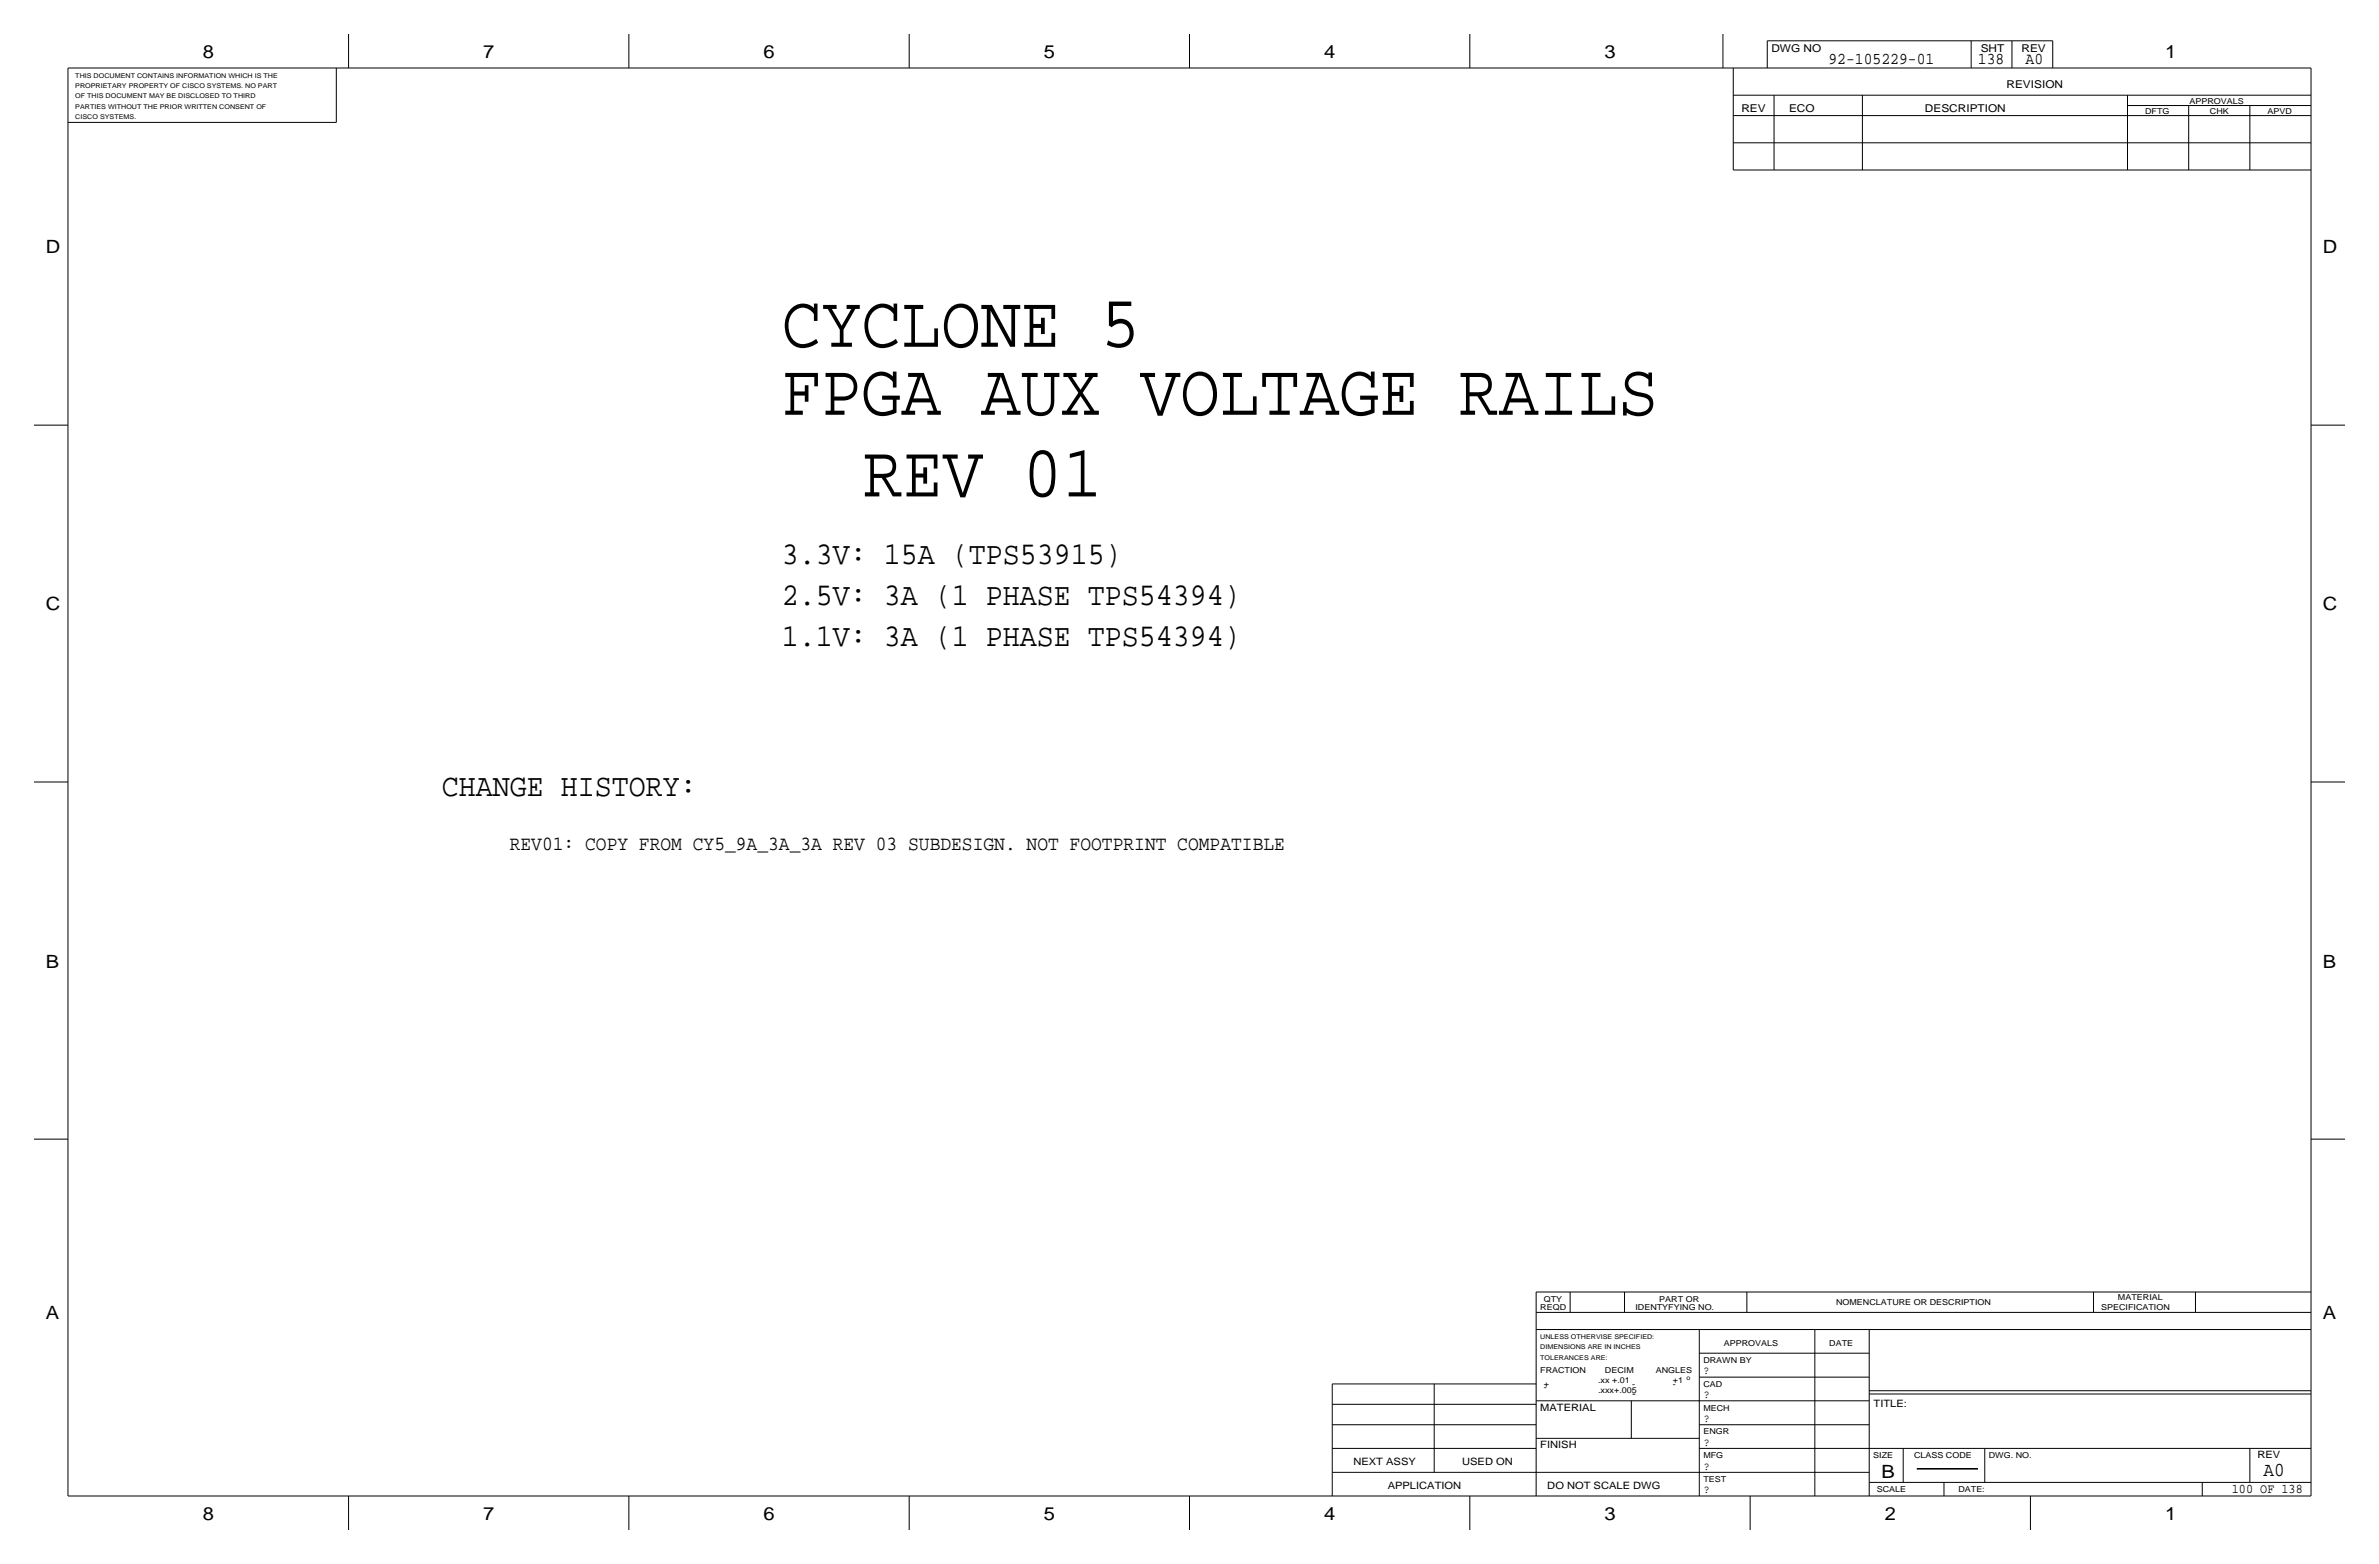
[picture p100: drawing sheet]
<svg xmlns="http://www.w3.org/2000/svg" width="444mm" height="292mm" viewBox="0 0 444 292" stroke-linecap="round" stroke-linejoin="round" font-family="sans-serif">
<defs><g id="words">
<g font-size="13.9">
<text x="146.1" y="64.8">CYCLONE 5</text>
<text x="146.1" y="77.5">FPGA AUX VOLTAGE RAILS</text>
<text x="161.3" y="92.7">REV 01</text>
</g>
<g font-size="5.9">
<text x="146" y="105.4">3.3V: 15A (TPS53915)</text>
<text x="146" y="113">2.5V: 3A (1 PHASE TPS54394)</text>
<text x="146.1" y="120.7">1.1V: 3A (1 PHASE TPS54394)</text>
<text x="82.5" y="148.6">CHANGE HISTORY:</text>
</g>
<text font-size="3.8" x="95.2" y="158.7">REV01: COPY FROM CY5_9A_3A_3A REV 03 SUBDESIGN. NOT FOOTPRINT COMPATIBLE</text>
<text font-size="3.7" x="422.9" y="275.6">A0</text>
<g font-size="3.4">
<text x="37.9" y="10.8">8</text>
<text x="90.3" y="10.8">7</text>
<text x="142.6" y="10.8">6</text>
<text x="195" y="10.8">5</text>
<text x="247.4" y="10.8">4</text>
<text x="299.8" y="10.8">3</text>
<text x="404.5" y="10.8">1</text>
<text x="8.6" y="47.3">D</text>
<text x="434" y="47.3">D</text>
<text x="8.6" y="114">C</text>
<text x="434" y="114">C</text>
<text x="8.6" y="180.7">B</text>
<text x="434" y="180.7">B</text>
<text x="8.6" y="246.4">A</text>
<text x="434" y="246.4">A</text>
<text x="351.5" y="275.9">B</text>
<text x="37.9" y="283.8">8</text>
<text x="90.3" y="283.8">7</text>
<text x="142.6" y="283.8">6</text>
<text x="195" y="283.8">5</text>
<text x="247.4" y="283.8">4</text>
<text x="299.8" y="283.8">3</text>
<text x="352.1" y="283.8">2</text>
<text x="404.5" y="283.8">1</text>
</g>
<g font-size="3.1">
<text x="341.6" y="11.9">92-105229-01</text>
<text x="369.6" y="11.9">138</text>
<text x="378.5" y="11.9">A0</text>
</g>
<text font-size="2.5" x="417" y="278.9">100 OF 138</text>
<g font-size="2.1">
<text x="318.3" y="256.5">?</text>
<text x="318.4" y="261.1">?</text>
<text x="318.4" y="265.6">?</text>
<text x="318.4" y="274.5">?</text>
<text x="318.4" y="270">?</text>
<text x="318.4" y="278.9">?</text>
</g>
<g font-size="2">
<text x="331" y="9.7">DWG NO</text>
<text x="370.1" y="9.7">SHT</text>
<text x="377.7" y="9.7">REV</text>
<text x="374.9" y="16.4">REVISION</text>
<text x="325.4" y="20.8">REV</text>
<text x="334.3" y="20.8">ECO</text>
<text x="359.7" y="20.8">DESCRIPTION</text>
</g>
<g font-size="1.9">
<text x="287.8" y="263.4">MATERIAL</text>
<text x="305" y="260.9">-</text>
<text x="350.1" y="262.8">TITLE:</text>
<text x="252.9" y="273.6">NEXT ASSY</text>
<text x="273.2" y="273.6">USED ON</text>
<text x="287.8" y="270.4">FINISH</text>
<text x="421.8" y="272.3">REV</text>
<text x="259.3" y="278">APPLICATION</text>
<text x="289.1" y="278">DO NOT SCALE DWG</text>
</g>
<g font-size="1.5">
<text x="400.8" y="21.2">DFTG</text>
<text x="409.1" y="19.4">APPROVALS</text>
<text x="412.9" y="21.2">CHK</text>
<text x="423.7" y="21.2">APVD</text>
<text x="287.8" y="244.7">REQD</text>
<text x="288.4" y="243.1">QTY</text>
<text x="305.6" y="244.7">IDENTYFYING NO.</text>
<text x="310" y="243.1">PART OR</text>
<text x="343.1" y="243.7">NOMENCLATURE OR DESCRIPTION</text>
<text x="392.6" y="244.8">SPECIFICATION</text>
<text x="395.7" y="242.9">MATERIAL</text>
<text x="322.1" y="251.4">APPROVALS</text>
<text x="341.8" y="251.4">DATE</text>
<text x="287.8" y="256.4">FRACTION</text>
<text x="299.9" y="256.4">DECIM</text>
<text x="309.4" y="256.4">ANGLES</text>
<text x="318.3" y="254.6">DRAWN BY</text>
<text x="288.4" y="259.6">-</text>
<text x="288.4" y="259">+</text>
<text x="298.6" y="260.2">.xxx+.005</text>
<text x="298.6" y="258.4">.xx +.01</text>
<text x="305" y="259">-</text>
<text x="312.6" y="259">-</text>
<text x="312.6" y="258.4">+1</text>
<text x="318.3" y="259">CAD</text>
<text x="318.3" y="263.4">MECH</text>
<text x="318.3" y="267.9">ENGR</text>
<text x="318.3" y="272.3">MFG</text>
<text x="350" y="272.3">SIZE</text>
<text x="357.6" y="272.3">CLASS CODE</text>
<text x="371.6" y="272.3">DWG. NO.</text>
<text x="318.3" y="276.8">TEST</text>
<text x="350.7" y="278.7">SCALE</text>
<text x="365.9" y="278.7">DATE:</text>
</g>
<g font-size="1.2">
<text x="14.1" y="16.5">PROPRIETARY PROPERTY OF CISCO SYSTEMS. NO PART</text>
<text x="14.1" y="14.5">THIS DOCUMENT CONTAINS INFORMATION WHICH IS THE</text>
<text x="14.1" y="18.3">OF THIS DOCUMENT MAY BE DISCLOSED TO THIRD</text>
<text x="14.1" y="20.3">PARTIES WITHOUT THE PRIOR WRITTEN CONSENT OF</text>
<text x="14.1" y="22.1">CISCO SYSTEMS.</text>
<text x="287.8" y="250.1">UNLESS OTHERVISE SPECIFIED:</text>
<text x="287.8" y="253.9">TOLERANCES ARE:</text>
<text x="287.8" y="252">DIMENSIONS ARE IN INCHES</text>
<text x="315.1" y="257.7">o</text>
</g>
</g></defs>
<g fill="none" stroke="#000" stroke-width=".19">
<path d="M12.7 12.7h419.1zM12.7 12.7v266.7zM62.8 12.7v10.2zM65.1 6.3v6.4zM117.5 6.3v6.4zM169.9 6.3v6.4zM222.2 6.3v6.4zM274.6 6.3v6.4zM321.9 6.3v6.4zM323.8 12.7v19zM323.8 17.8h108zM330.2 7.6h53.3z"/>
<path d="M330.2 7.6v5.1zM331.5 17.8v14zM348 17.8v14zM368.3 7.6v5.1zM375.9 7.6v5.1zM383.5 7.6v5.1zM397.5 19.7h34.3zM397.5 17.8v14zM408.9 19.7v12.1zM420.4 19.7v12.1zM431.8 12.7v266.7zM12.7 22.9h50.1z"/>
<path d="M323.8 26.7h108zM323.8 21.6h108zM323.8 31.8h108zM6.3 79.4h6.4zM431.8 79.4h6.3zM6.3 146h6.4zM431.8 146h6.3zM6.3 212.8h6.4zM431.8 212.8h6.3zM248.9 258.5v20.9zM248.9 258.5h38.1zM268 258.5v16.5z"/>
<path d="M287 241.3v38.1zM287 248.3h144.8zM287 245.1h144.8zM287 241.3h144.8zM293.4 241.3v3.8zM303.5 241.3v3.8zM317.5 257.2h31.7zM317.5 252.7h31.7zM317.5 248.3v31.1zM326.4 241.3v3.8zM339.1 248.3v31.1zM349.2 248.3v31.1z"/>
<path d="M349.2 259.7h82.6zM391.2 241.3v3.8zM410.2 241.3v3.8zM12.7 279.4h419.1zM65.1 279.4v6.4zM117.5 279.4v6.4zM169.9 279.4v6.4zM222.2 279.4v6.4zM248.9 266.1h38.1zM248.9 270.5h38.1zM248.9 262.3h38.1zM248.9 275h100.3z"/>
<path d="M274.6 279.4v6.4zM287 268.6h30.5zM287 261.6h62.2zM304.8 261.6v7zM317.5 266.1h31.7zM317.5 270.5h114.3zM327 279.4v6.4zM349.2 276.9h82.6zM349.2 260.3h82.6zM355.6 270.5v6.4zM363.2 276.9v2.5zM370.8 270.5v6.4z"/>
<path d="M379.4 279.4v6.4zM411.5 276.9v2.5zM420.4 270.5v6.4z"/>
</g>
<path d="M358.1 274.3h11.5z" fill="none" stroke="#000" stroke-width=".3"/>
<use href="#words"/>
</svg>
